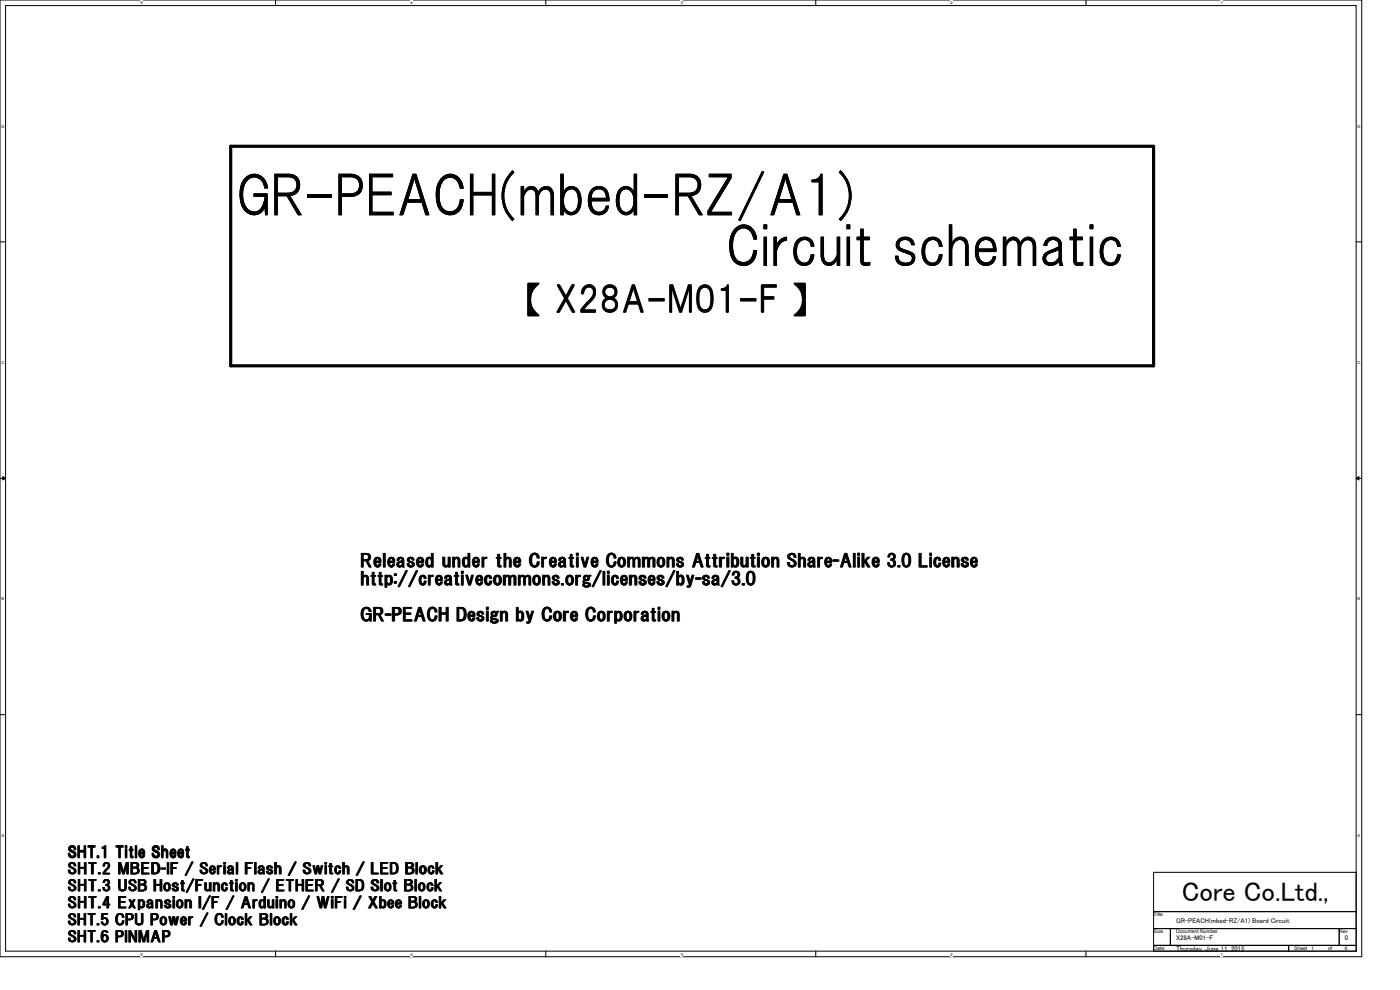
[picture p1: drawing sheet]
<svg xmlns="http://www.w3.org/2000/svg" width="297mm" height="210mm" viewBox="0 0 297 210" stroke-linecap="round" stroke-linejoin="round" font-family="sans-serif">
<defs><g id="words">
<g font-size="11.5">
<text x="50.2" y="45.7">GR-PEACH(mbed-RZ/A1)</text>
<text x="154.1" y="56.4">Circuit schematic</text>
</g>
<text font-size="7.6" x="111" y="66.3">【 X28A-M01-F 】</text>
<text font-size="5.7" x="250.7" y="191.1">Core Co.Ltd.,</text>
<g font-size="3.8">
<text x="76.4" y="120.2">Released under the Creative Commons Attribution Share-Alike 3.0 License</text>
<text x="76.5" y="124">http://creativecommons.org/licenses/by-sa/3.0</text>
<text x="76.5" y="131.7">GR-PEACH Design by Core Corporation</text>
</g>
<g font-size="3.2">
<text x="14.3" y="185.4">SHT.2 MBED-IF / Serial Flash / Switch / LED Block</text>
<text x="14.4" y="181.8">SHT.1 Title Sheet</text>
<text x="14.3" y="189">SHT.3 USB Host/Function / ETHER / SD Slot Block</text>
<text x="14.3" y="192.6">SHT.4 Expansion I/F / Arduino / WiFi / Xbee Block</text>
<text x="14.4" y="196.1">SHT.5 CPU Power / Clock Block</text>
<text x="14.4" y="199.7">SHT.6 PINMAP</text>
</g>
<g font-size="1.4">
<text x="249.5" y="195.8">GR-PEACH(mbed-RZ/A1) Board Circuit</text>
<text x="249.5" y="199.4">X28A-M01-F</text>
<text x="249.5" y="201.8">Thursday, June 11, 2015</text>
<text x="285.3" y="199.4">0</text>
</g>
<g font-size="1.1">
<text x="244.7" y="194.4">Title</text>
<text x="244.7" y="198">Size</text>
<text x="249.5" y="198">Document Number</text>
<text x="284.1" y="198">Rev</text>
<text x="244.7" y="201.5">Date:</text>
<text x="274.6" y="201.5">Sheet</text>
<text x="278.1" y="201.5">1</text>
<text x="281.7" y="201.5">of</text>
<text x="285.3" y="201.5">6</text>
</g>
<g font-size=".9">
<text x="29.8" y=".9">5</text>
<text x="87.1" y=".9">4</text>
<text x="144.4" y=".9">3</text>
<text x="201.7" y=".9">2</text>
<text x="259" y=".9">1</text>
<text x=".3" y="27.1">D</text>
<text x="288" y="27.1">D</text>
<text x=".3" y="77.2">C</text>
<text x="288" y="77.2">C</text>
<text x=".3" y="127.3">B</text>
<text x="288" y="127.3">B</text>
<text x=".3" y="177.5">A</text>
<text x="288" y="177.5">A</text>
<text x="29.8" y="202.7">5</text>
<text x="87.1" y="202.7">4</text>
<text x="144.4" y="202.7">3</text>
<text x="201.7" y="202.7">2</text>
<text x="259" y="202.7">1</text>
</g>
</g></defs>
<path d="M0 0h288.9v202.9h-288.9zM1.2 1.2h286.5v200.6h-286.5z" fill="none" stroke="#000" stroke-width=".21"/>
<g fill="#fff">
<path d="M29.8 .1h.5v1h-.5z"/>
<path d="M29.8 201.9h.5v1h-.5z"/>
</g>
<path d="M58.5 0v1.2M58.5 201.8v1.1" fill="none" stroke="#000" stroke-width=".21"/>
<g fill="#fff">
<path d="M87.1 .1h.4v1h-.4z"/>
<path d="M87.1 201.9h.4v1h-.4z"/>
</g>
<path d="M115.8 0v1.2M115.8 201.8v1.1" fill="none" stroke="#000" stroke-width=".21"/>
<g fill="#fff">
<path d="M144.4 .1h.5v1h-.5z"/>
<path d="M144.4 201.9h.5v1h-.5z"/>
</g>
<path d="M173.1 0v1.2M173.1 201.8v1.1" fill="none" stroke="#000" stroke-width=".21"/>
<g fill="#fff">
<path d="M201.7 .1h.4v1h-.4z"/>
<path d="M201.7 201.9h.4v1h-.4z"/>
</g>
<path d="M230.4 0v1.2M230.4 201.8v1.1" fill="none" stroke="#000" stroke-width=".21"/>
<g fill="#fff">
<path d="M259 .1h.5v1h-.5z"/>
<path d="M259 201.9h.5v1h-.5z"/>
<path d="M.3 26.2h.6v1h-.6z"/>
<path d="M288 26.2h.6v1h-.6z"/>
<path d="M.3 76.4h.6v.9h-.6z"/>
<path d="M288 76.4h.6v.9h-.6z"/>
</g>
<path d="M0 51.3h1.2M287.7 51.3h1.2" fill="none" stroke="#000" stroke-width=".21"/>
<g fill="#fff">
<path d="M.3 126.5h.5v1h-.5z"/>
<path d="M288 126.5h.5v1h-.5z"/>
</g>
<path d="M0 101.5h1.2M.6 101.1l.6 .4-.6 .3zM287.7 101.5l.6-.4v.7zM287.7 101.5h1.2" fill="none" stroke="#000" stroke-width=".21"/>
<path d="M.6 101.1l.6 .4-.6 .3zM287.7 101.5l.6-.4v.7z" fill="#000"/>
<g fill="#fff">
<path d="M.3 176.7h.5v.9h-.5z"/>
<path d="M288 176.7h.5v.9h-.5z"/>
</g>
<path d="M0 151.6h1.2M287.7 151.6h1.2M244.7 185h43v16.8h-43zM244.7 193.4h43M244.7 197h43M248.3 197v3.5M284.1 197v3.5M244.7 200.5h43M273.4 200.5v1.3" fill="none" stroke="#000" stroke-width=".21"/>
<path d="M48.9 31h195.8v46.6h-195.8z" fill="none" stroke="#000" stroke-width=".68"/>
<use href="#words"/>
</svg>
